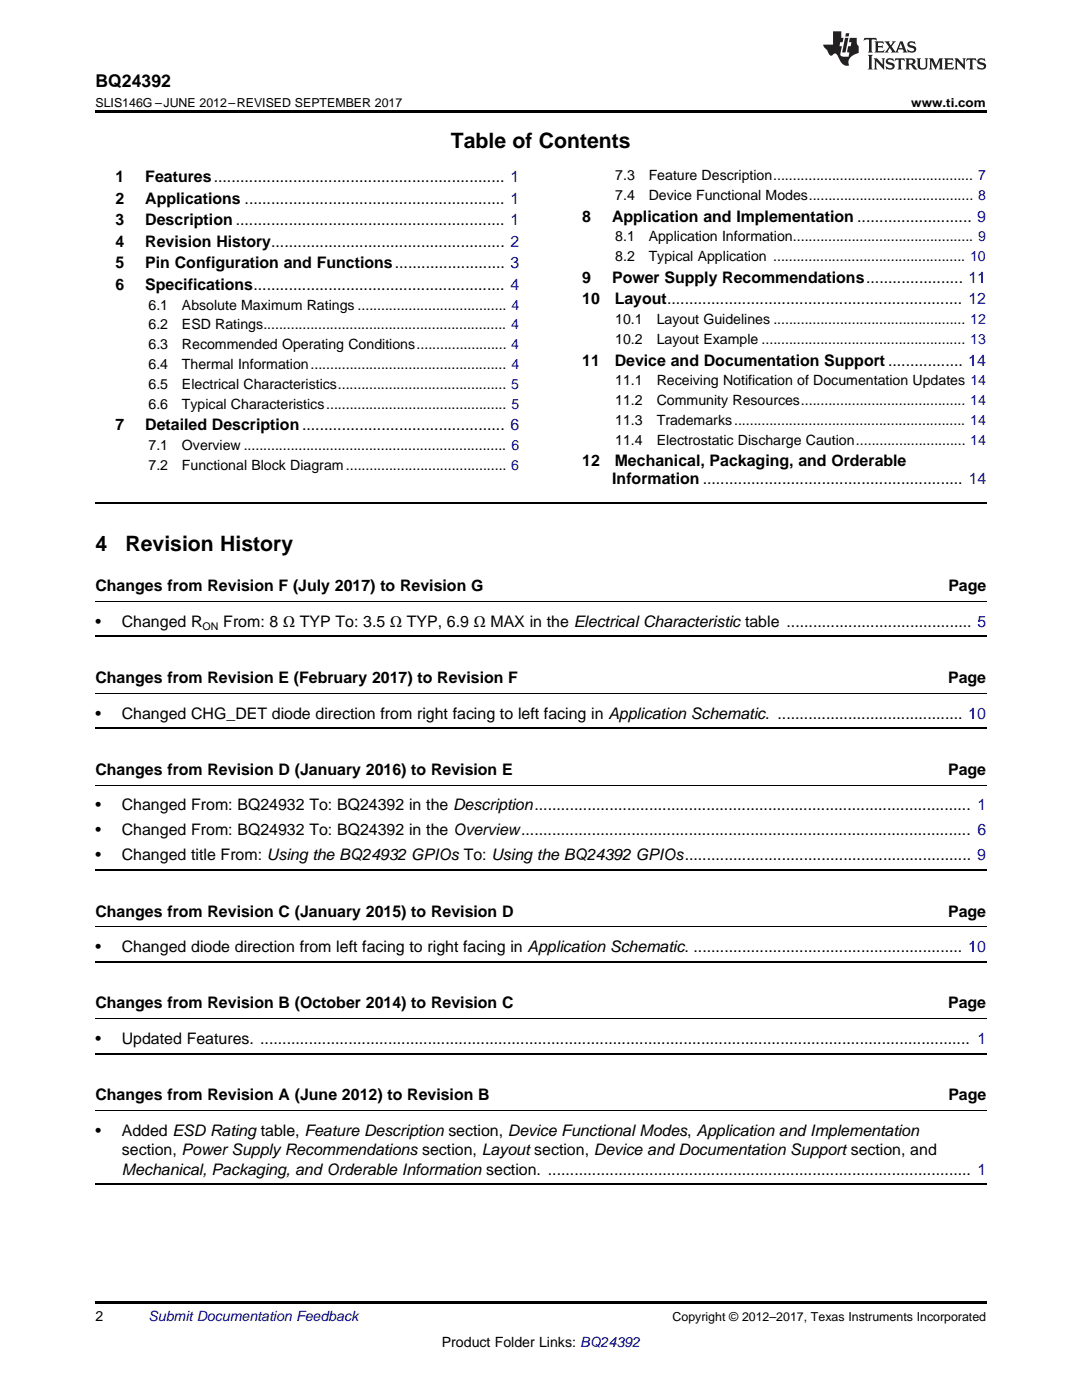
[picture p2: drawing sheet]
<svg xmlns="http://www.w3.org/2000/svg" width="216mm" height="279mm" viewBox="0 0 216 279" stroke-linecap="round" stroke-linejoin="round" font-family="sans-serif">
<defs><g id="words">
<g font-size="4.2">
<text x="90" y="29.6">Table of Contents</text>
<text x="19" y="109.9">4</text>
<text x="25" y="109.9">Revision History</text>
</g>
<text font-size="3.5" x="19" y="17.3">BQ24392</text>
<g font-size="3.2">
<text x="23" y="36.3">1</text>
<text x="23" y="40.6">2</text>
<text x="29" y="36.3">Features.................................................................. 1</text>
<text x="29" y="40.6">Applications ........................................................... 1</text>
<text x="23" y="44.9">3</text>
<text x="29" y="44.9">Description ............................................................. 1</text>
<text x="116.2" y="44.2">8</text>
<text x="122.1" y="44.2">Application and Implementation .......................... 9</text>
<text x="23" y="49.2">4</text>
<text x="23" y="53.6">5</text>
<text x="29" y="49.2">Revision History..................................................... 2</text>
<text x="29" y="53.6">Pin Configuration and Functions......................... 3</text>
<text x="23" y="57.9">6</text>
<text x="29" y="57.9">Specifications......................................................... 4</text>
<text x="116.2" y="56.4">9</text>
<text x="122.1" y="56.4">Power Supply Recommendations...................... 11</text>
<text x="116.2" y="60.7">10</text>
<text x="122.7" y="60.7">Layout................................................................... 12</text>
<text x="116.2" y="73">11</text>
<text x="122.7" y="73">Device and Documentation Support ................. 14</text>
<text x="23" y="85.9">7</text>
<text x="29" y="85.9">Detailed Description.............................................. 6</text>
<text x="116.2" y="93.1">12</text>
<text x="122.7" y="93.1">Mechanical, Packaging, and Orderable</text>
<text x="122.2" y="96.6">Information ........................................................... 14</text>
<text x="19" y="118">Changes from Revision F (July 2017) to Revision G</text>
<text x="189.2" y="118">Page</text>
<text x="19" y="125.1">•</text>
<text x="24.3" y="125.1">Changed R</text>
<text x="44.6" y="125.1">From: 8 Ω TYP To: 3.5 Ω TYP, 6.9 Ω MAX in the Electrical Characteristic table .......................................... 5</text>
<text x="19" y="136.3">Changes from Revision E (February 2017) to Revision F</text>
<text x="189.2" y="136.3">Page</text>
<text x="19" y="143.4">•</text>
<text x="24.3" y="143.4">Changed CHG_DET diode direction from right facing to left facing in Application Schematic. .......................................... 10</text>
<text x="19" y="154.7">Changes from Revision D (January 2016) to Revision E</text>
<text x="189.2" y="154.7">Page</text>
<text x="19" y="161.7">•</text>
<text x="24.3" y="161.7">Changed From: BQ24932 To: BQ24392 in the Description................................................................................................... 1</text>
<text x="19" y="166.7">•</text>
<text x="24.3" y="166.7">Changed From: BQ24932 To: BQ24392 in the Overview...................................................................................................... 6</text>
<text x="19" y="171.6">•</text>
<text x="24.3" y="171.6">Changed title From: Using the BQ24932 GPIOs To: Using the BQ24392 GPIOs................................................................. 9</text>
<text x="19" y="182.9">Changes from Revision C (January 2015) to Revision D</text>
<text x="189.2" y="182.9">Page</text>
<text x="19" y="190">•</text>
<text x="24.3" y="190">Changed diode direction from left facing to right facing in Application Schematic. ............................................................. 10</text>
<text x="19" y="201.3">Changes from Revision B (October 2014) to Revision C</text>
<text x="189.2" y="201.3">Page</text>
<text x="19" y="208.3">•</text>
<text x="24.3" y="208.3">Updated Features. ................................................................................................................................................................. 1</text>
<text x="19" y="219.6">Changes from Revision A (June 2012) to Revision B</text>
<text x="189.2" y="219.6">Page</text>
<text x="19" y="226.7">•</text>
<text x="24.3" y="226.7">Added ESD Rating table, Feature Description section, Device Functional Modes, Application and Implementation</text>
<text x="24.3" y="230.5">section, Power Supply Recommendations section, Layout section, Device and Documentation Support section, and</text>
<text x="24.3" y="234.4">Mechanical, Packaging, and Orderable Information section. ................................................................................................ 1</text>
</g>
<g font-size="2.8">
<text x="122.8" y="36">7.3</text>
<text x="129.4" y="36">Feature Description................................................... 7</text>
<text x="122.8" y="39.9">7.4</text>
<text x="129.4" y="39.9">Device Functional Modes.......................................... 8</text>
<text x="122.8" y="48.2">8.1</text>
<text x="122.8" y="52.1">8.2</text>
<text x="129.4" y="48.2">Application Information.............................................. 9</text>
<text x="129.4" y="52.1">Typical Application ................................................. 10</text>
<text x="29.6" y="61.8">6.1</text>
<text x="29.6" y="65.8">6.2</text>
<text x="36.3" y="61.8">Absolute Maximum Ratings ...................................... 4</text>
<text x="36.3" y="65.8">ESD Ratings.............................................................. 4</text>
<text x="122.8" y="64.7">10.1</text>
<text x="131" y="64.7">Layout Guidelines ................................................. 12</text>
<text x="29.6" y="69.7">6.3</text>
<text x="36.3" y="69.7">Recommended Operating Conditions....................... 4</text>
<text x="122.8" y="68.7">10.2</text>
<text x="131" y="68.7">Layout Example .................................................... 13</text>
<text x="29.6" y="73.7">6.4</text>
<text x="29.6" y="77.6">6.5</text>
<text x="36.3" y="73.7">Thermal Information.................................................. 4</text>
<text x="36.3" y="77.6">Electrical Characteristics........................................... 5</text>
<text x="122.8" y="76.9">11.1</text>
<text x="131" y="76.9">Receiving Notification of Documentation Updates 14</text>
<text x="29.6" y="81.6">6.6</text>
<text x="36.3" y="81.6">Typical Characteristics.............................................. 5</text>
<text x="122.8" y="80.9">11.2</text>
<text x="131" y="80.9">Community Resources.......................................... 14</text>
<text x="29.6" y="89.8">7.1</text>
<text x="36.3" y="89.8">Overview ................................................................... 6</text>
<text x="122.8" y="84.8">11.3</text>
<text x="122.8" y="88.8">11.4</text>
<text x="131" y="84.8">Trademarks........................................................... 14</text>
<text x="131" y="88.8">Electrostatic Discharge Caution............................ 14</text>
<text x="29.6" y="93.8">7.2</text>
<text x="36.3" y="93.8">Functional Block Diagram......................................... 6</text>
<text x="19" y="263.6">2</text>
<text x="88.2" y="268.9">Product Folder Links: BQ24392</text>
</g>
<text font-size="2.8" fill="#0000c8" x="29.6" y="263.6">Submit Documentation Feedback</text>
<g font-size="2.5">
<text x="19" y="21.4">SLIS146G –JUNE 2012–REVISED SEPTEMBER 2017</text>
<text x="181.8" y="21.4">www.ti.com</text>
<text x="134.2" y="263.6">Copyright © 2012–2017, Texas Instruments Incorporated</text>
</g>
<text font-size="2.1" x="40.4" y="125.7">ON</text>
</g></defs>
<path d="M19 22h177.8v.5h-177.8zM19 259.7h177.8v.5h-177.8z" fill="#000"/>
<path d="M19 100.3h177.8M19 127h177.8M19 145.3h177.8M19 173.6h177.8M19 191.9h177.8M19 210.3h177.8M19 236.4h177.8" fill="none" stroke="#000" stroke-width=".35"/>
<path d="M19 138.4h177.8M19 120.1h177.8M19 156.8h177.8M19 185h177.8M19 203.3h177.8M19 221.7h177.8" fill="none" stroke="#000" stroke-width=".2"/>
<g fill="#231f20">
<path d="M172.5 7.6l-.1 .5 .4-.2h.6v.1v2.1l-.2 .4h.9l-.2-.4v-2.1l.1-.1h.5l.5 .2-.2-.5zM174.5 8.3l.2 .3v1.5l-.2 .4h1.8l.2-.6a1.04 1.04 0 0 1-1.3 .2v-.7h.6l.3 .2v-.6l-.3 .2h-.6v-.6l.8-.1 .4 .3-.2-.5zM176.5 8.3l.9 1.1-.9 1.1h.8l-.2-.2 .4-.7 .5 .7-.2 .2h1.5l-.2-.2 .2-.4h.9l.1 .4-.2 .2h1l-.3-.3-.7-1.9h-.5l-.9 2-.8-1 .9-1h-.8l.1 .3-.4 .5-.3-.6 .1-.2zM179.7 8.6l.4 1h-.7zM181.3 8.4a.63 .63 0 0 0-.2 .7 .63 .63 0 0 0 .6 .4l.6 .2 .1 .2a.75 .75 0 0 1-.7 .4 .75 .75 0 0 1-.6-.5l.1 .7 .1-.1a1.11 1.11 0 0 0 1.5-.6 1.13 1.13 0 0 0-1.2-.8l-.1-.4a1.04 1.04 0 0 1 1.2 .2l-.2-.5-.2 .1-.4-.2zM173.2 10.9l.2 .4v2.2l-.2 .4h1l-.3-.4v-2.2l.3-.4zM174.3 11.6l.3 .4v1.5l-.3 .4h.8l-.2-.4v-1.3l1.5 1.7v-1.9l.2-.4h-.7l.2 .4v.9l-1.1-1.3zM177 11.8a.62 .62 0 0 0-.2 .7 .62 .62 0 0 0 .6 .4l.6 .1 .1 .3a.76 .76 0 0 1-.7 .3 .76 .76 0 0 1-.7-.4l.2 .7 .1-.1a1.11 1.11 0 0 0 1.5-.6 1.13 1.13 0 0 0-1.2-.8l-.1-.4a1.04 1.04 0 0 1 1.2 .2l-.2-.6-.2 .1-.5-.1zM178.7 11.6l-.2 .6a.61 .61 0 0 1 .8-.3v1.6l-.2 .4h.9l-.2-.4v-1.6a.63 .63 0 0 1 .7 .3l-.1-.6zM180.6 11.6l.3 .4v1.5l-.3 .4h1l-.2-.2-.1-.8 .6 .2a.76 .76 0 0 0 1.2 .7l-1-1a.58 .58 0 0 0 .6-.5 .58 .58 0 0 0-.5-.6zM181.4 11.9h.1a.45 .45 0 0 1 .5 .1 .45 .45 0 0 1 .1 .5l-.8 .2zM182.9 11.6l.2 .2a2.17 2.17 0 0 0 .3 1.9 .99 .99 0 0 0 1.6-.6v-1.1l.2-.4h-.7l.2 .2a1.92 1.92 0 0 1-.2 1.8 .6 .6 0 0 1-.9-.5v-1.1l.2-.4zM185.4 11.6l.2 .4v1.5l-.2 .4h.7l-.2-.4v-1.4l.8 1.8 .8-1.8v1.4l-.2 .4h.9l-.2-.4v-1.5l.2-.4h-.8l-.6 1.5-.6-1.5zM188.4 11.6l.2 .4v1.5l-.2 .4h1.8l.1-.6a1.04 1.04 0 0 1-1.2 .1v-.6h.5l.4 .2v-.6l-.4 .2h-.5v-.7h.8l.3 .3-.1-.6zM190.5 11.6l.2 .4v1.5l-.2 .4h.7l-.2-.4v-1.3l1.5 1.7v-1.9l.2-.4h-.7l.2 .4v.9l-1.1-1.3zM192.9 11.6l-.1 .6a.61 .61 0 0 1 .7-.3l.1 1.6-.3 .4h1l-.3-.4 .1-1.6a.63 .63 0 0 1 .7 .3l-.1-.6zM195.2 11.8a.62 .62 0 0 0-.2 .7 .62 .62 0 0 0 .6 .4l.6 .1 .1 .3a.76 .76 0 0 1-.7 .3 .76 .76 0 0 1-.6-.4l.1 .7 .1-.1a1.11 1.11 0 0 0 1.6-.6 1.13 1.13 0 0 0-1.3-.8l-.1-.4a1.04 1.04 0 0 1 1.2 .2l-.1-.6-.2 .1-.5-.1z"/>
<path d="M166.2 6.3v2.6h-1.9v.4l.8 .9a.91 .91 0 0 0 1 .8 .56 .56 0 0 1 .5-.3 .56 .56 0 0 1 .5 .3l.4 .8a1.53 1.53 0 0 0 1.9 1.2 1.54 1.54 0 0 1 1-2.1l.9-.3v-1.4a1.52 1.52 0 0 1-.4-1.6h-1.3l-.2 .8h.5l-.2 .8h-.5l-.1 1v.2l.4 .1-.2 .8a1.93 1.93 0 0 1-1.6-.3l.3-1.8h-.5l.2-.8h.4l.2-.8h-.4v-1.3zM168.6 7.6l-.6 2.9h.7l.6-2.9zM168.8 6.6l-.1 .7h.6l.2-.7z"/>
</g>
<use href="#words"/>
</svg>
